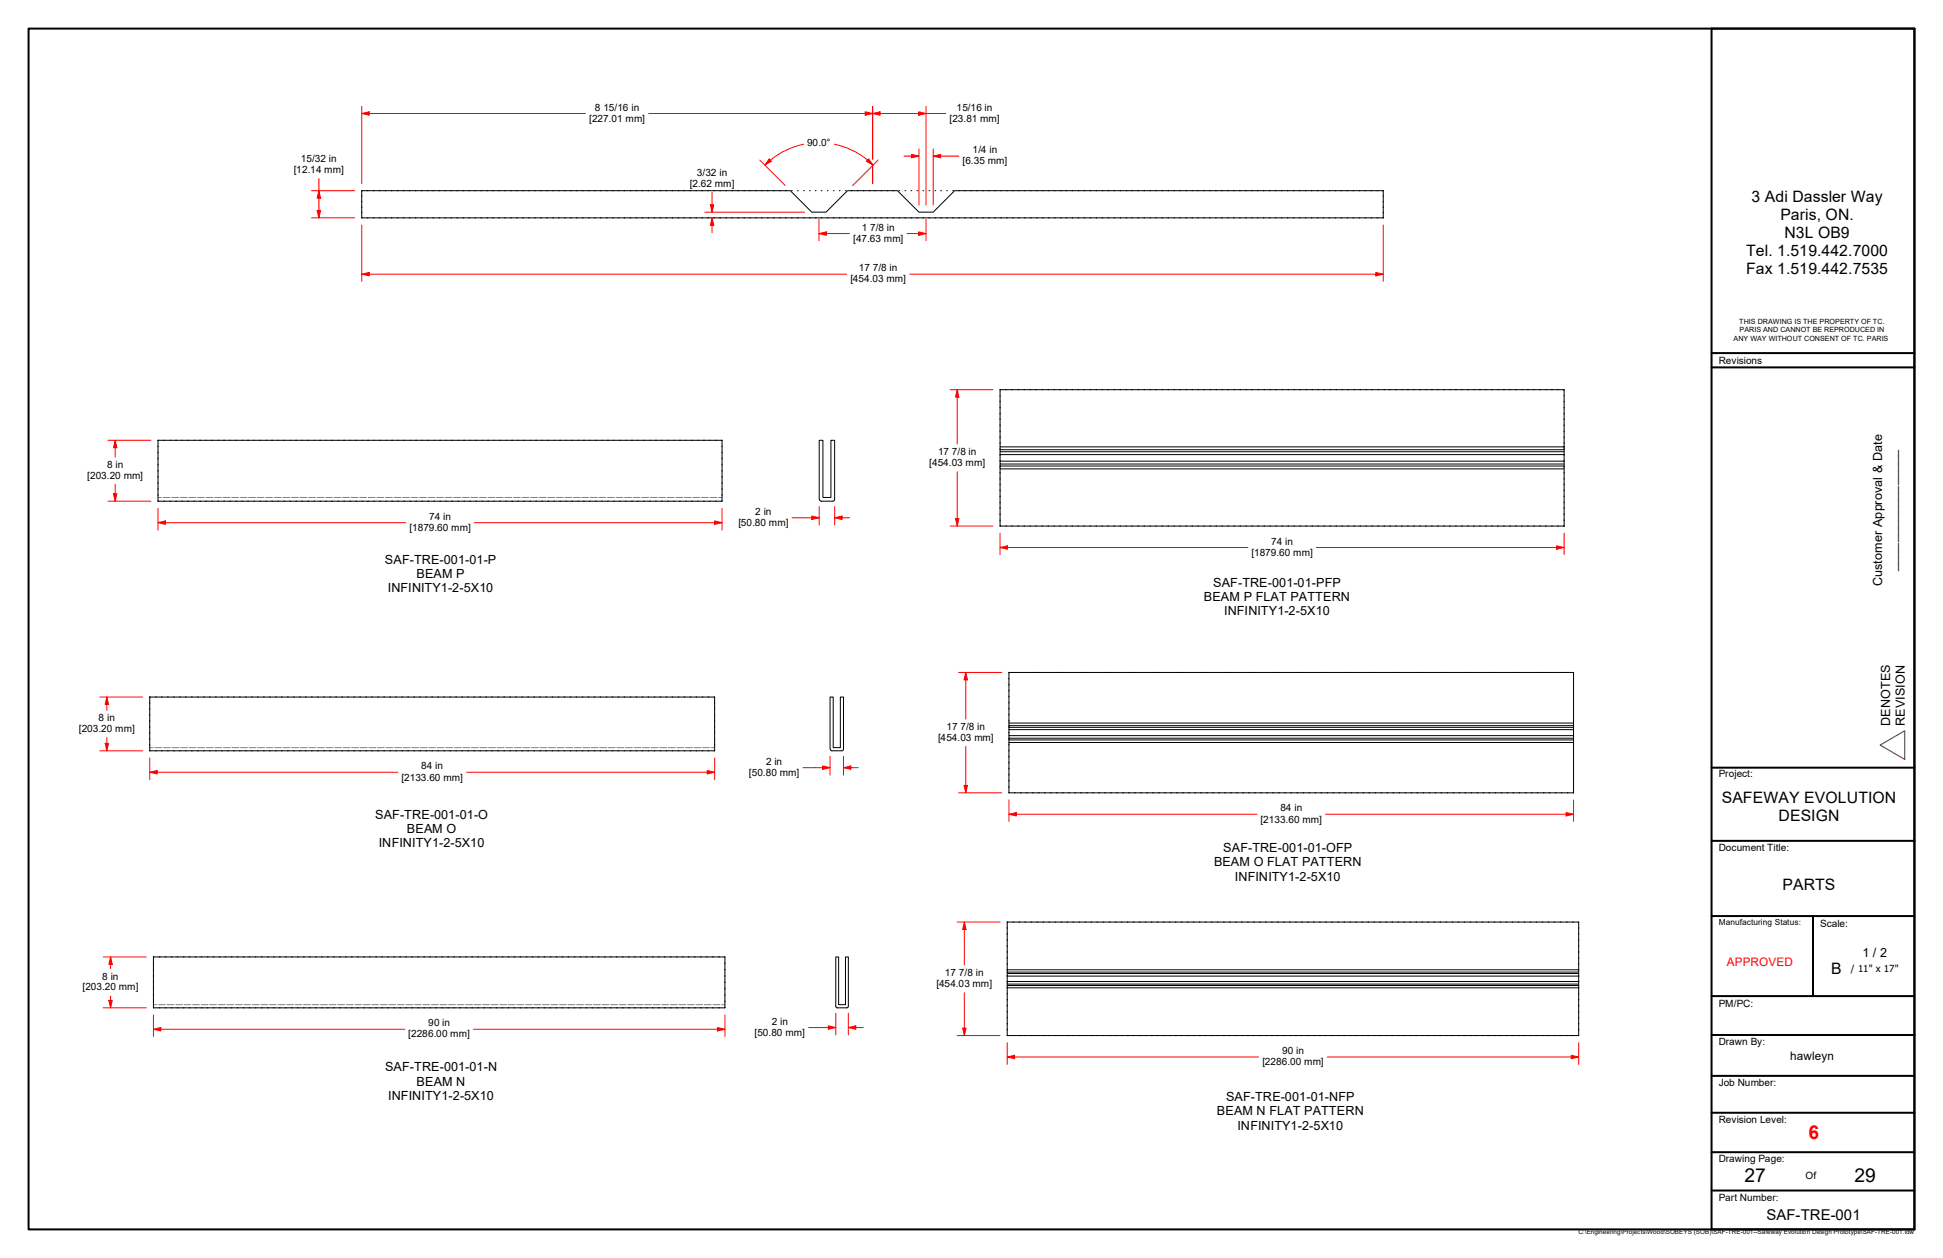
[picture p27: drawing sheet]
<svg xmlns="http://www.w3.org/2000/svg" width="432mm" height="279mm" viewBox="0 0 432 279" stroke-linecap="round" stroke-linejoin="round" font-family="sans-serif">
<defs><g id="words">
<text font-size="4.3" fill="#f00" x="401.9" y="253">6</text>
<g font-size="4.3">
<text x="387.7" y="262.6">27</text>
<text x="412.1" y="262.6">29</text>
</g>
<g font-size="3.5">
<text x="389.3" y="44.8">3 Adi Dassler Way</text>
<text x="395.7" y="48.8">Paris, ON.</text>
<text x="396.6" y="52.8">N3L OB9</text>
<text x="388" y="56.8">Tel. 1.519.442.7000</text>
<text x="388" y="60.8">Fax 1.519.442.7535</text>
<text x="382.7" y="178.2">SAFEWAY EVOLUTION</text>
<text x="395.2" y="182.2">DESIGN</text>
<text x="396.1" y="197.6">PARTS</text>
<text x="407" y="216.4">B</text>
</g>
<text font-size="3.3" x="392.6" y="271">SAF-TRE-001</text>
<g font-size="2.8">
<text x="85.5" y="125.2">SAF-TRE-001-01-P</text>
<text x="86.2" y="131.5">INFINITY1-2-5X10</text>
<text x="92.6" y="128.3">BEAM P</text>
<text x="269.6" y="130.4">SAF-TRE-001-01-PFP</text>
<text x="418.3" y="130.2" transform="rotate(-90 418.3 130.2)">Customer Approval &amp; Date</text>
<text x="421.4" y="126.7" transform="rotate(-90 421.4 126.7)">_________________</text>
<text x="267.5" y="133.5">BEAM P FLAT PATTERN</text>
<text x="272" y="136.7">INFINITY1-2-5X10</text>
<text x="420.1" y="161.2" transform="rotate(-90 420.1 161.2)">DENOTES</text>
<text x="423.3" y="161.2" transform="rotate(-90 423.3 161.2)">REVISION</text>
<text x="83.4" y="181.9">SAF-TRE-001-01-O</text>
<text x="90.4" y="185">BEAM O</text>
<text x="84.2" y="188.2">INFINITY1-2-5X10</text>
<text x="271.8" y="189.2">SAF-TRE-001-01-OFP</text>
<text x="269.8" y="192.4">BEAM O FLAT PATTERN</text>
<text x="274.4" y="195.6">INFINITY1-2-5X10</text>
<text x="413.9" y="212.5">1 / 2</text>
<text x="85.6" y="237.9">SAF-TRE-001-01-N</text>
<text x="86.3" y="244.3">INFINITY1-2-5X10</text>
<text x="92.6" y="241.1">BEAM N</text>
<text x="272.5" y="244.5">SAF-TRE-001-01-NFP</text>
<text x="270.4" y="247.7">BEAM N FLAT PATTERN</text>
<text x="275" y="250.9">INFINITY1-2-5X10</text>
</g>
<text font-size="2.6" fill="#f00" x="383.7" y="214.6">APPROVED</text>
<text font-size="2.6" x="397.8" y="235.5">hawleyn</text>
<g font-size="2.2">
<text x="130.9" y="27.1">[227.01 mm]</text>
<text x="132.2" y="24.6">8</text>
<text x="134.1" y="24.6">15/16 in</text>
<text x="211" y="27.1">[23.81 mm]</text>
<text x="212.6" y="24.6">15/16 in</text>
<text x="66.9" y="35.9">15/32 in</text>
<text x="179.4" y="32.5">90.0°</text>
<text x="216.2" y="34">1/4 in</text>
<text x="65.3" y="38.4">[12.14 mm]</text>
<text x="153.3" y="41.5">[2.62 mm]</text>
<text x="154.9" y="39.1">3/32 in</text>
<text x="213.9" y="36.5">[6.35 mm]</text>
<text x="189.6" y="53.7">[47.63 mm]</text>
<text x="191.5" y="51.2">1</text>
<text x="193.4" y="51.2">7/8 in</text>
<text x="189" y="62.7">[454.03 mm]</text>
<text x="190.9" y="60.3">17</text>
<text x="194" y="60.3">7/8 in</text>
<text x="382" y="80.8">Revisions</text>
<text x="208.5" y="101.1">17</text>
<text x="211.5" y="101.1">7/8 in</text>
<text x="19.4" y="106.4">[203.20 mm]</text>
<text x="23.8" y="103.9">8 in</text>
<text x="206.5" y="103.5">[454.03 mm]</text>
<text x="91" y="117.9">[1879.60 mm]</text>
<text x="95.4" y="115.5">74 in</text>
<text x="164.1" y="116.8">[50.80 mm]</text>
<text x="167.8" y="114.4">2 in</text>
<text x="278.1" y="123.4">[1879.60 mm]</text>
<text x="282.5" y="121">74 in</text>
<text x="21.9" y="160.1">8 in</text>
<text x="17.5" y="162.6">[203.20 mm]</text>
<text x="208.5" y="164.5">[454.03 mm]</text>
<text x="210.4" y="162.1">17</text>
<text x="213.5" y="162.1">7/8 in</text>
<text x="89.2" y="173.4">[2133.60 mm]</text>
<text x="93.6" y="170.9">84 in</text>
<text x="166.4" y="172.3">[50.80 mm]</text>
<text x="170.2" y="169.9">2 in</text>
<text x="382" y="172.6">Project:</text>
<text x="280.1" y="182.7">[2133.60 mm]</text>
<text x="284.5" y="180.2">84 in</text>
<text x="382" y="189.1">Document Title:</text>
<text x="404.5" y="205.9">Scale:</text>
<text x="411.4" y="215.8">/ 11&quot; x 17&quot;</text>
<text x="18.4" y="220">[203.20 mm]</text>
<text x="22.7" y="217.6">8 in</text>
<text x="208.1" y="219.2">[454.03 mm]</text>
<text x="210" y="216.7">17</text>
<text x="213.1" y="216.7">7/8 in</text>
<text x="95.2" y="228">90 in</text>
<text x="171.5" y="227.6">2 in</text>
<text x="382" y="223.6">PM/PC:</text>
<text x="90.7" y="230.4">[2286.00 mm]</text>
<text x="167.7" y="230">[50.80 mm]</text>
<text x="382" y="232">Drawn By:</text>
<text x="280.5" y="236.6">[2286.00 mm]</text>
<text x="284.9" y="234.1">90 in</text>
<text x="382" y="241.3">Job Number:</text>
<text x="382" y="249.5">Revision Level:</text>
<text x="382" y="258.1">Drawing Page:</text>
<text x="401.3" y="261.9">Of</text>
<text x="382" y="266.8">Part Number:</text>
</g>
<text font-size="1.8" x="382" y="205.5">Manufacturing Status:</text>
<g font-size="1.6">
<text x="385.3" y="75.6">ANY WAY WITHOUT CONSENT OF TC. PARIS</text>
<text x="386.5" y="72">THIS DRAWING IS THE PROPERTY OF TC.</text>
<text x="386.6" y="73.8">PARIS AND CANNOT BE REPRODUCED IN</text>
</g>
<text font-size="1.4" x="350.8" y="274.1">C:\Engineering\Projects\Wood\SOBEYS (SOB)\SAF-TRE-001--Safeway Evolution Design Prototype\SAF-TRE-001.idw</text>
</g></defs>
<!-- layer: Visible (ANSI) -->
<g fill="none" stroke="#000" stroke-width=".22">
<path d="M80.4 42.4h95.2l4.8 4.7h3.2l4.7-4.7h11.2l4.7 4.7h3.2l4.8-4.7h95.2v6h-227zM35.1 97.8h125.4v13.5h-125.4zM222.2 99.3v.6h125.4M222.2 99.9v.4h125.4M347.6 99.3h-125.4v-12.7h125.4v30.2h-125.4v-12.7M182.1 110.9v-13.1h.8v12.7h1.8v-12.7h.8v13.1M182.1 110.9l.4 .4h2.6l.4-.4M222.2 100.3v.7h125.4M222.2 101v1.4h125.4M222.2 102.4v.7h125.4M222.2 103.1v.4h125.4M222.2 103.5v.6h125.4"/>
<path d="M33.3 154.8h125.5v12h-125.5zM184.5 166.4v-11.6h.7v11.3h1.6v-11.3h.7v11.6l-.4 .4M184.5 166.4l.4 .4M184.8 166.8h2.3M224.2 160.6v.6h125.5M224.2 161.2v.3h125.5M224.2 161.5v.6h125.5M224.2 162.1v1.3h125.5M224.2 163.4v.6h125.5M224.2 164v.3h125.5M224.2 164.3v.6h125.5M349.7 160.6h-125.5v-11.2h125.5v26.7h-125.5v-11.2"/>
<path d="M34.1 212.5h127v11.3h-127zM223.8 215.4v.5h127M223.8 215.9v.3h127M223.8 216.2v.6h127M223.8 216.8v1.2h127M223.8 218v.6h127M223.8 218.6v.3h127M223.8 218.9v.5h127M350.8 215.4h-127v-10.6h127v25.2h-127v-10.6M185.7 223.5l.4 .3h2.1M185.7 223.5v-11h.7v10.6h1.5v-10.6h.6v11M188.5 223.5l-.3 .3"/>
</g>
<!-- layer: Hidden (ANSI) -->
<g fill="none" stroke="#808080" stroke-width=".22">
<path d="M35.1 110.5h.8M36.3 110.5h1.5M38.2 110.5h1.5M40.1 110.5h1.5M42 110.5h1.5M43.9 110.5h1.5M45.8 110.5h1.5M47.7 110.5h1.5M49.6 110.5h1.5M51.5 110.5h1.5M53.4 110.5h1.5M55.2 110.5h1.6"/>
<path d="M57.1 110.5h1.6M59.1 110.5h1.5M61 110.5h1.5M62.9 110.5h1.5M64.8 110.5h1.5M66.7 110.5h1.5M68.6 110.5h1.5M70.5 110.5h1.5M72.4 110.5h1.5M74.2 110.5h1.6M76.1 110.5h1.6M78 110.5h1.6"/>
<path d="M79.9 110.5h1.6M81.9 110.5h1.5M83.8 110.5h1.5M85.7 110.5h1.5M87.6 110.5h1.5M89.5 110.5h1.5M91.4 110.5h1.4M93.2 110.5h1.5M95.1 110.5h1.5M97 110.5h1.6M98.9 110.5h1.6M100.8 110.5h1.6"/>
<path d="M102.7 110.5h1.6M104.6 110.5h1.6M106.6 110.5h1.5M108.5 110.5h1.5M110.3 110.5h1.5M112.2 110.5h1.5M114.1 110.5h1.5M116 110.5h1.5M117.9 110.5h1.5M119.8 110.5h1.5M121.7 110.5h1.6M123.6 110.5h1.6"/>
<path d="M125.5 110.5h1.6M127.4 110.5h1.6M129.3 110.5h1.5M131.2 110.5h1.5M133.1 110.5h1.5M135 110.5h1.5M136.9 110.5h1.5M138.8 110.5h1.5M140.7 110.5h1.5M142.6 110.5h1.5M144.5 110.5h1.5M146.4 110.5h1.5"/>
<path d="M148.3 110.5h1.5M150.2 110.5h1.5M152.1 110.5h1.5M154 110.5h1.5M155.9 110.5h1.5M157.8 110.5h1.5M159.7 110.5h.8M33.3 166.1h.7M34.4 166.1h1.5M36.3 166.1h1.5M38.2 166.1h1.6M40.1 166.1h1.6"/>
<path d="M42 166.1h1.6M43.9 166.1h1.6M45.8 166.1h1.6M47.8 166.1h1.5M49.7 166.1h1.5M51.6 166.1h1.5M53.5 166.1h1.5M55.4 166.1h1.5M57.3 166.1h1.5M59.2 166.1h1.4M61 166.1h1.5M62.9 166.1h1.6"/>
<path d="M64.8 166.1h1.6M66.7 166.1h1.6M68.6 166.1h1.6M70.5 166.1h1.6M72.5 166.1h1.5M74.4 166.1h1.5M76.3 166.1h1.5M78.2 166.1h1.5M80.1 166.1h1.5M82 166.1h1.5M83.9 166.1h1.5M85.8 166.1h1.5"/>
<path d="M87.7 166.1h1.5M89.6 166.1h1.5M91.5 166.1h1.5M93.4 166.1h1.5M95.3 166.1h1.5M97.2 166.1h1.5M99.1 166.1h1.5M101 166.1h1.5M102.9 166.1h1.5M104.8 166.1h1.5M106.7 166.1h1.5M108.6 166.1h1.5"/>
<path d="M110.5 166.1h1.5M112.4 166.1h1.5M114.3 166.1h1.5M116.2 166.1h1.5M118.1 166.1h1.5M120 166.1h1.5M121.9 166.1h1.5M123.8 166.1h1.5M125.7 166.1h1.6M127.6 166.1h1.6M129.5 166.1h1.6M131.4 166.1h1.5"/>
<path d="M133.3 166.1h1.5M135.2 166.1h1.5M137.1 166.1h1.5M139 166.1h1.5M140.9 166.1h1.5M142.8 166.1h1.5M144.7 166.1h1.5M146.6 166.1h1.5M148.5 166.1h1.6M150.4 166.1h1.6M152.3 166.1h1.6M154.2 166.1h1.6"/>
<path d="M156.1 166.1h1.6M158.1 166.1h.7M34.1 223.1h.8M35.2 223.1h1.6M37.1 223.1h1.6M39.1 223.1h1.5M41 223.1h1.4M42.8 223.1h1.5M44.7 223.1h1.5M46.6 223.1h1.5M48.5 223.1h1.5M50.4 223.1h1.5"/>
<path d="M52.3 223.1h1.5M54.2 223.1h1.5M56.1 223.1h1.5M58 223.1h1.5M59.9 223.1h1.5M61.8 223.1h1.5M63.7 223.1h1.5M65.6 223.1h1.5M67.4 223.1h1.6M69.3 223.1h1.6M71.2 223.1h1.6M73.2 223.1h1.5"/>
<path d="M75.1 223.1h1.5M77 223.1h1.5M78.9 223.1h1.4M80.7 223.1h1.5M82.6 223.1h1.5M84.5 223.1h1.5M86.4 223.1h1.5M88.3 223.1h1.6M90.2 223.1h1.6M92.1 223.1h1.5M94 223.1h1.5M95.9 223.1h1.5"/>
<path d="M97.8 223.1h1.5M99.7 223.1h1.5M101.6 223.1h1.5M103.5 223.1h1.5M105.3 223.1h1.6M107.3 223.1h1.5M109.2 223.1h1.5M111.1 223.1h1.5M113 223.1h1.5M114.9 223.1h1.5M116.8 223.1h1.4M118.6 223.1h1.5"/>
<path d="M120.5 223.1h1.5M122.4 223.1h1.6M124.3 223.1h1.6M126.2 223.1h1.6M128.1 223.1h1.6M130 223.1h1.5M131.9 223.1h1.5M133.8 223.1h1.5M135.7 223.1h1.5M137.6 223.1h1.5M139.5 223.1h1.5M141.4 223.1h1.5"/>
<path d="M143.3 223.1h1.5M145.2 223.1h1.5M147.1 223.1h1.5M149 223.1h1.5M150.9 223.1h1.5M152.8 223.1h1.5M154.7 223.1h1.4M156.5 223.1h1.6M158.4 223.1h1.6M160.3 223.1h.8"/>
</g>
<!-- layer: Border (ANSI) -->
<g fill="none" stroke="#000" stroke-width=".44">
<path d="M6.3 6.4h419.1v266.6h-419.1zM380.4 6.4h45v266.6h-45zM380.4 78.4h45M380.4 81.6h45M380.4 170.5h45M380.4 186.8h45M380.4 203.5h45M402.9 203.5v17.7M380.4 221.2h45M380.4 229.9h45M380.4 239h45M380.4 247.1h45"/>
<path d="M380.4 255.9h45M380.4 264.4h45"/>
</g>
<!-- layer: Title (ANSI) -->
<path d="M417.8 165.5l5.5-3.2v6.4z" fill="none" stroke="#800080" stroke-width=".25"/>
<!-- layer: Part Size -->
<g fill="none" stroke="#000" stroke-width=".22">
<path d="M80.4 43.5v.1M80.4 44.7v.1M80.4 45.9v.2M80.4 47.1v.2M80.4 48.3l.1 .1M80.5 42.4h-.1M81.6 42.4h.2M81.6 48.4h.2M82.9 42.4h.2M82.9 48.4h.2M84.3 42.4h.2M84.3 48.4h.2"/>
<path d="M85.6 42.4h.2M85.6 48.4h.2M86.9 42.4h.2M86.9 48.4h.2M88.3 42.4h.2M88.3 48.4h.2M89.6 42.4h.2M89.6 48.4h.2M90.9 42.4h.2M90.9 48.4h.2M92.3 42.4h.2M92.3 48.4h.2"/>
<path d="M93.6 42.4h.2M93.6 48.4h.2M94.9 42.4h.2M94.9 48.4h.2M96.2 42.4h.2M96.2 48.4h.2M97.5 42.4h.2M97.5 48.4h.2M98.9 42.4h.2M98.9 48.4h.2M100.2 42.4h.2M100.2 48.4h.2"/>
<path d="M101.5 42.4h.2M101.5 48.4h.2M102.9 42.4h.2M102.9 48.4h.2M104.2 42.4h.2M104.2 48.4h.2M105.5 42.4h.2M105.5 48.4h.2M106.9 42.4h.2M106.9 48.4h.2M108.2 42.4h.2M108.2 48.4h.2"/>
<path d="M109.5 42.4h.2M109.5 48.4h.2M110.8 42.4h.2M110.8 48.4h.2M112.1 42.4h.2M112.1 48.4h.2M113.5 42.4h.2M113.5 48.4h.2M114.8 42.4h.2M114.8 48.4h.2M116.1 42.4h.2M116.1 48.4h.2"/>
<path d="M117.5 42.4h.2M117.5 48.4h.2M118.8 42.4h.2M118.8 48.4h.2M120.1 42.4h.2M120.1 48.4h.2M121.5 42.4h.2M121.5 48.4h.2M122.8 42.4h.2M122.8 48.4h.2M124.1 42.4h.2M124.1 48.4h.2"/>
<path d="M125.4 42.4h.2M125.4 48.4h.2M126.7 42.4h.2M126.7 48.4h.2M128.1 42.4h.2M128.1 48.4h.2M129.4 42.4h.2M129.4 48.4h.2M130.7 42.4h.2M130.7 48.4h.2M132.1 42.4h.2M132.1 48.4h.2"/>
<path d="M133.4 42.4h.2M133.4 48.4h.2M134.7 42.4h.2M134.7 48.4h.2M136.1 42.4h.2M136.1 48.4h.2M137.4 42.4h.1M137.4 48.4h.1M138.7 42.4h.2M138.7 48.4h.2M140 42.4h.2M140 48.4h.2"/>
<path d="M141.4 42.4h.1M141.4 48.4h.1M142.7 42.4h.2M142.7 48.4h.2M144 42.4h.2M144 48.4h.2M145.4 42.4h.1M145.4 48.4h.1M146.7 42.4h.2M146.7 48.4h.2M148 42.4h.2M148 48.4h.2"/>
<path d="M149.4 42.4h.1M149.4 48.4h.1M150.7 42.4h.2M150.7 48.4h.2M152 42.4h.1M152 48.4h.1M153.3 42.4h.2M153.3 48.4h.2M154.6 42.4h.2M154.6 48.4h.2M156 42.4h.1M156 48.4h.1"/>
<path d="M157.3 42.4h.2M157.3 48.4h.2M158.6 42.4h.2M158.6 48.4h.2M160 42.4h.1M160 48.4h.1M161.3 42.4h.2M161.3 48.4h.2M162.6 42.4h.2M162.6 48.4h.2M164 42.4h.1M164 48.4h.1"/>
<path d="M165.3 42.4h.2M165.3 48.4h.2M166.6 42.4h.2M166.6 48.4h.2M167.9 42.4h.2M167.9 48.4h.2M169.2 42.4h.2M169.2 48.4h.2M170.6 42.4h.2M170.6 48.4h.2M171.9 42.4h.2M171.9 48.4h.2"/>
<path d="M173.2 42.4h.2M173.2 48.4h.2M174.6 42.4h.2M174.6 48.4h.2M175.9 42.4h.2M175.9 48.4h.2M177.2 42.4h.2M177.2 48.4h.2M178.6 42.4h.2M178.6 48.4h.2M179.9 42.4h.2M179.9 48.4h.2"/>
<path d="M181.2 42.4h.2M181.2 48.4h.2M182.5 42.4h.2M182.5 48.4h.2M183.8 42.4h.2M183.8 48.4h.2M185.2 42.4h.2M185.2 48.4h.2M186.5 42.4h.2M186.5 48.4h.2M187.8 42.4h.2M187.8 48.4h.2"/>
<path d="M189.2 42.4h.2M189.2 48.4h.2M190.5 42.4h.2M190.5 48.4h.2M191.8 42.4h.2M191.8 48.4h.2M193.2 42.4h.2M193.2 48.4h.2M194.4 42.4h.2M194.4 48.4h.2M195.8 42.4h.2M195.8 48.4h.2"/>
<path d="M197.1 42.4h.2M197.1 48.4h.2M198.4 42.4h.2M198.4 48.4h.2M199.8 42.4h.2M199.8 48.4h.2M201.1 42.4h.2M201.1 48.4h.2M202.4 42.4h.2M202.4 48.4h.2M203.8 42.4h.2M203.8 48.4h.2"/>
<path d="M205.1 42.4h.2M205.1 48.4h.2M206.4 42.4h.2M206.4 48.4h.2M207.8 42.4h.2M207.8 48.4h.2M209 42.4h.2M209 48.4h.2M210.4 42.4h.2M210.4 48.4h.2M211.7 42.4h.2M211.7 48.4h.2"/>
<path d="M213 42.4h.2M213 48.4h.2M214.4 42.4h.2M214.4 48.4h.2M215.7 42.4h.2M215.7 48.4h.2M217 42.4h.2M217 48.4h.2M218.4 42.4h.2M218.4 48.4h.2M219.7 42.4h.2M219.7 48.4h.2"/>
<path d="M221 42.4h.2M221 48.4h.2M222.4 42.4h.2M222.4 48.4h.2M223.6 42.4h.2M223.6 48.4h.2M225 42.4h.2M225 48.4h.2M226.3 42.4h.2M226.3 48.4h.2M227.6 42.4h.2M227.6 48.4h.2"/>
<path d="M229 42.4h.2M229 48.4h.2M230.3 42.4h.2M230.3 48.4h.2M231.6 42.4h.2M231.6 48.4h.2M233 42.4h.2M233 48.4h.2M234.3 42.4h.2M234.3 48.4h.2M235.6 42.4h.2M235.6 48.4h.2"/>
<path d="M236.9 42.4h.2M236.9 48.4h.2M238.3 42.4h.1M238.3 48.4h.1M239.6 42.4h.2M239.6 48.4h.2M240.9 42.4h.2M240.9 48.4h.2M242.3 42.4h.1M242.3 48.4h.1M243.6 42.4h.2M243.6 48.4h.2"/>
<path d="M244.9 42.4h.2M244.9 48.4h.2M246.3 42.4h.1M246.3 48.4h.1M247.6 42.4h.2M247.6 48.4h.2M248.9 42.4h.2M248.9 48.4h.2M250.3 42.4h.1M250.3 48.4h.1M251.5 42.4h.2M251.5 48.4h.2"/>
<path d="M252.9 42.4h.1M252.9 48.4h.1M254.2 42.4h.2M254.2 48.4h.2M255.5 42.4h.2M255.5 48.4h.2M256.9 42.4h.1M256.9 48.4h.1M258.2 42.4h.2M258.2 48.4h.2M259.5 42.4h.2M259.5 48.4h.2"/>
<path d="M260.9 42.4h.1M260.9 48.4h.1M262.2 42.4h.2M262.2 48.4h.2M263.5 42.4h.2M263.5 48.4h.2M264.9 42.4h.1M264.9 48.4h.1M266.1 42.4h.2M266.1 48.4h.2M267.5 42.4h.2M267.5 48.4h.2"/>
<path d="M268.8 42.4h.2M268.8 48.4h.2M270.1 42.4h.2M270.1 48.4h.2M271.5 42.4h.2M271.5 48.4h.2M272.8 42.4h.2M272.8 48.4h.2M274.1 42.4h.2M274.1 48.4h.2M275.5 42.4h.2M275.5 48.4h.2"/>
<path d="M276.8 42.4h.2M276.8 48.4h.2M278.1 42.4h.2M278.1 48.4h.2M279.4 42.4h.2M279.4 48.4h.2M280.7 42.4h.2M280.7 48.4h.2M282.1 42.4h.2M282.1 48.4h.2M283.4 42.4h.2M283.4 48.4h.2"/>
<path d="M284.7 42.4h.2M284.7 48.4h.2M286.1 42.4h.2M286.1 48.4h.2M287.4 42.4h.2M287.4 48.4h.2M288.7 42.4h.2M288.7 48.4h.2M290.1 42.4h.2M290.1 48.4h.2M291.4 42.4h.2M291.4 48.4h.2"/>
<path d="M292.7 42.4h.2M292.7 48.4h.2M294 42.4h.2M294 48.4h.2M295.3 42.4h.2M295.3 48.4h.2M296.7 42.4h.2M296.7 48.4h.2M298 42.4h.2M298 48.4h.2M299.3 42.4h.2M299.3 48.4h.2"/>
<path d="M300.7 42.4h.2M300.7 48.4h.2M302 42.4h.2M302 48.4h.2M303.3 42.4h.2M303.3 48.4h.2M304.7 42.4h.2M304.7 48.4h.2M306 42.4h.2M306 48.4h.2M307.3 42.4h.1M307.4 48.3l-.1 .1"/>
<path d="M307.4 43.5v.1M307.4 44.7v.1M307.4 45.9v.2M307.4 47.1v.2M35.1 99.1v.2M35.2 97.8l-.1 .1M36.4 97.8h.2M37.7 97.8h.2M39.1 97.8h.1M40.4 97.8h.2M41.7 97.8h.2M43.1 97.8h.1"/>
<path d="M44.4 97.8h.2M45.7 97.8h.2M47.1 97.8h.1M48.4 97.8h.2M49.7 97.8h.2M51.1 97.8h.1M52.4 97.8h.2M53.7 97.8h.2M55.1 97.8h.1M56.4 97.8h.2M57.7 97.8h.2M59.1 97.8h.1"/>
<path d="M60.4 97.8h.2M61.7 97.8h.2M63.1 97.8h.1M64.4 97.8h.2M65.7 97.8h.2M67.1 97.8h.1M68.4 97.8h.2M69.7 97.8h.2M71.1 97.8h.1M72.4 97.8h.2M73.7 97.8h.2M75.1 97.8h.1"/>
<path d="M76.4 97.8h.2M77.7 97.8h.2M79.1 97.8h.1M80.4 97.8h.2M81.7 97.8h.2M83.1 97.8h.1M84.4 97.8h.2M85.7 97.8h.2M87.1 97.8h.1M88.4 97.8h.2M89.7 97.8h.2M91.1 97.8h.1"/>
<path d="M92.4 97.8h.2M93.7 97.8h.2M95.1 97.8h.1M96.4 97.8h.2M97.7 97.8h.2M99.1 97.8h.2M100.4 97.8h.2M101.7 97.8h.2M103.1 97.8h.2M104.4 97.8h.2M105.7 97.8h.2M107.1 97.8h.2"/>
<path d="M108.4 97.8h.2M109.7 97.8h.2M111.1 97.8h.2M112.4 97.8h.2M113.7 97.8h.2M115.1 97.8h.2M116.4 97.8h.2M117.7 97.8h.2M119.1 97.8h.2M120.4 97.8h.2M121.7 97.8h.2M123.1 97.8h.2"/>
<path d="M124.4 97.8h.2M125.7 97.8h.2M127.1 97.8h.2M128.4 97.8h.2M129.7 97.8h.2M131 97.8h.2M132.3 97.8h.2M133.7 97.8h.2M135 97.8h.2M136.3 97.8h.2M137.7 97.8h.2M139 97.8h.2"/>
<path d="M140.3 97.8h.2M141.7 97.8h.2M143 97.8h.2M144.3 97.8h.2M145.7 97.8h.2M147 97.8h.2M148.3 97.8h.2M149.7 97.8h.2M151 97.8h.2M152.3 97.8h.2M153.7 97.8h.2M155 97.8h.2"/>
<path d="M156.3 97.8h.2M157.7 97.8h.2M159 97.8h.2M160.3 97.8l.2 .1M160.5 99.1v.2M222.2 87.8v.1M222.2 89.1v.2M222.2 90.4v.2M222.2 91.8v.1M222.2 93v.2M222.2 94.4v.2M222.2 95.7v.2"/>
<path d="M222.2 97v.2M222.2 98.3v.2M222.2 99.6v.2M222.4 86.6l-.2 .1M223.5 86.6h.2M224.9 86.6h.1M226.2 86.6h.2M227.5 86.6h.2M228.9 86.6h.1M230.2 86.6h.2M231.5 86.6h.2M232.9 86.6h.1"/>
<path d="M234.2 86.6h.2M235.5 86.6h.2M236.9 86.6h.1M238.2 86.6h.2M239.5 86.6h.2M240.9 86.6h.1M242.2 86.6h.2M243.5 86.6h.2M244.9 86.6h.1M246.2 86.6h.2M247.5 86.6h.2M248.9 86.6h.1"/>
<path d="M250.2 86.6h.2M251.5 86.6h.2M252.9 86.6h.1M254.2 86.6h.2M255.5 86.6h.2M256.9 86.6h.1M258.2 86.6h.2M259.5 86.6h.2M260.9 86.6h.1M262.2 86.6h.2M263.5 86.6h.2M264.9 86.6h.1"/>
<path d="M266.2 86.6h.2M267.5 86.6h.2M268.9 86.6h.1M270.2 86.6h.2M271.5 86.6h.2M272.9 86.6h.1M274.2 86.6h.2M275.5 86.6h.2M276.9 86.6h.2M278.2 86.6h.2M279.5 86.6h.2M280.9 86.6h.2"/>
<path d="M282.2 86.6h.2M283.5 86.6h.2M284.9 86.6h.2M286.2 86.6h.2M287.5 86.6h.2M288.9 86.6h.2M290.2 86.6h.2M291.5 86.6h.2M292.9 86.6h.2M294.2 86.6h.2M295.5 86.6h.2M296.9 86.6h.2"/>
<path d="M298.2 86.6h.2M299.5 86.6h.2M300.9 86.6h.2M302.2 86.6h.2M303.5 86.6h.2M304.9 86.6h.2M306.2 86.6h.2M307.5 86.6h.2M308.8 86.6h.2M310.1 86.6h.2M311.5 86.6h.2M312.8 86.6h.2"/>
<path d="M314.1 86.6h.2M315.5 86.6h.2M316.8 86.6h.2M318.1 86.6h.2M319.5 86.6h.2M320.8 86.6h.2M322.1 86.6h.2M323.5 86.6h.2M324.8 86.6h.2M326.1 86.6h.2M327.5 86.6h.2M328.8 86.6h.2"/>
<path d="M330.1 86.6h.2M331.5 86.6h.2M332.8 86.6h.2M334.1 86.6h.2M335.5 86.6h.2M336.8 86.6h.2M338.1 86.6h.2M339.5 86.6h.2M340.8 86.6h.2M342.1 86.6h.2M343.5 86.6h.2M344.8 86.6h.2"/>
<path d="M346.1 86.6h.2M347.5 86.6l.1 .1M347.6 87.8v.1M347.6 89.1v.2M347.6 90.4v.2M347.6 91.8v.1M347.6 93v.2M347.6 94.4v.2M347.6 95.7v.2M347.6 97v.2M347.6 98.3v.2M347.6 99.6v.2"/>
<path d="M35.1 100.4v.2M35.1 101.7v.2M35.1 103.1v.2M35.1 104.5v.1M35.1 105.8v.2M35.1 107.2v.2M35.1 108.5v.2M35.1 109.9v.1M35.1 111.3h.1M36.4 111.3h.2M37.7 111.3h.2M39.1 111.3h.1"/>
<path d="M40.4 111.3h.2M41.7 111.3h.2M43.1 111.3h.1M44.4 111.3h.2M45.7 111.3h.2M47.1 111.3h.1M48.4 111.3h.2M49.7 111.3h.2M51.1 111.3h.1M52.4 111.3h.2M53.7 111.3h.2M55.1 111.3h.1"/>
<path d="M56.4 111.3h.2M57.7 111.3h.2M59.1 111.3h.1M60.4 111.3h.2M61.7 111.3h.2M63.1 111.3h.1M64.4 111.3h.2M65.7 111.3h.2M67.1 111.3h.1M68.4 111.3h.2M69.7 111.3h.2M71.1 111.3h.1"/>
<path d="M72.4 111.3h.2M73.7 111.3h.2M75.1 111.3h.1M76.4 111.3h.2M77.7 111.3h.2M79.1 111.3h.1M80.4 111.3h.2M81.7 111.3h.2M83.1 111.3h.1M84.4 111.3h.2M85.7 111.3h.2M87.1 111.3h.1"/>
<path d="M88.4 111.3h.2M89.7 111.3h.2M91.1 111.3h.1M92.4 111.3h.2M93.7 111.3h.2M95.1 111.3h.1M96.4 111.3h.2M97.7 111.3h.2M99.1 111.3h.2M100.4 111.3h.2M101.7 111.3h.2M103.1 111.3h.2"/>
<path d="M104.4 111.3h.2M105.7 111.3h.2M107.1 111.3h.2M108.4 111.3h.2M109.7 111.3h.2M111.1 111.3h.2M112.4 111.3h.2M113.7 111.3h.2M115.1 111.3h.2M116.4 111.3h.2M117.7 111.3h.2M119.1 111.3h.2"/>
<path d="M120.4 111.3h.2M121.7 111.3h.2M123.1 111.3h.2M124.4 111.3h.2M125.7 111.3h.2M127.1 111.3h.2M128.4 111.3h.2M129.7 111.3h.2M131 111.3h.2M132.3 111.3h.2M133.7 111.3h.2M135 111.3h.2"/>
<path d="M136.3 111.3h.2M137.7 111.3h.2M139 111.3h.2M140.3 111.3h.2M141.7 111.3h.2M143 111.3h.2M144.3 111.3h.2M145.7 111.3h.2M147 111.3h.2M148.3 111.3h.2M149.7 111.3h.2M151 111.3h.2"/>
<path d="M152.3 111.3h.2M153.7 111.3h.2M155 111.3h.2M156.3 111.3h.2M157.7 111.3h.2M159 111.3h.2M160.5 100.4v.2M160.5 101.7v.2M160.5 103.1v.2M160.5 104.5v.1M160.5 105.8v.2M160.5 107.2v.2"/>
<path d="M160.5 108.5v.2M160.5 109.9v.1M160.5 111.3h-.2M222.2 101v.2M222.2 102.2v.2M222.2 103.6v.2M222.2 104.9v.2M222.2 106.2v.2M222.2 107.5v.2M222.2 108.8v.2M222.2 110.2v.2M222.2 111.5v.2"/>
<path d="M222.2 112.8v.2M222.2 114.1v.2M222.2 115.4v.2M222.2 116.7l.2 .1M223.5 116.8h.2M224.9 116.8h.1M226.2 116.8h.2M227.5 116.8h.2M228.9 116.8h.1M230.2 116.8h.2M231.5 116.8h.2M232.9 116.8h.1"/>
<path d="M234.2 116.8h.2M235.5 116.8h.2M236.9 116.8h.1M238.2 116.8h.2M239.5 116.8h.2M240.9 116.8h.1M242.2 116.8h.2M243.5 116.8h.2M244.9 116.8h.1M246.2 116.8h.2M247.5 116.8h.2M248.9 116.8h.1"/>
<path d="M250.2 116.8h.2M251.5 116.8h.2M252.9 116.8h.1M254.2 116.8h.2M255.5 116.8h.2M256.9 116.8h.1M258.2 116.8h.2M259.5 116.8h.2M260.9 116.8h.1M262.2 116.8h.2M263.5 116.8h.2M264.9 116.8h.1"/>
<path d="M266.2 116.8h.2M267.5 116.8h.2M268.9 116.8h.1M270.2 116.8h.2M271.5 116.8h.2M272.9 116.8h.1M274.2 116.8h.2M275.5 116.8h.2M276.9 116.8h.2M278.2 116.8h.2M279.5 116.8h.2M280.9 116.8h.2"/>
<path d="M282.2 116.8h.2M283.5 116.8h.2M284.9 116.8h.2M286.2 116.8h.2M287.5 116.8h.2M288.9 116.8h.2M290.2 116.8h.2M291.5 116.8h.2M292.9 116.8h.2M294.2 116.8h.2M295.5 116.8h.2M296.9 116.8h.2"/>
<path d="M298.2 116.8h.2M299.5 116.8h.2M300.9 116.8h.2M302.2 116.8h.2M303.5 116.8h.2M304.9 116.8h.2M306.2 116.8h.2M307.5 116.8h.2M308.8 116.8h.2M310.1 116.8h.2M311.5 116.8h.2M312.8 116.8h.2"/>
<path d="M314.1 116.8h.2M315.5 116.8h.2M316.8 116.8h.2M318.1 116.8h.2M319.5 116.8h.2M320.8 116.8h.2M322.1 116.8h.2M323.5 116.8h.2M324.8 116.8h.2M326.1 116.8h.2M327.5 116.8h.2M328.8 116.8h.2"/>
<path d="M330.1 116.8h.2M331.5 116.8h.2M332.8 116.8h.2M334.1 116.8h.2M335.5 116.8h.2M336.8 116.8h.2M338.1 116.8h.2M339.5 116.8h.2M340.8 116.8h.2M342.1 116.8h.2M343.5 116.8h.2M344.8 116.8h.2"/>
<path d="M346.1 116.8h.2M347.6 116.7l-.1 .1M347.6 101v.2M347.6 102.2v.2M347.6 103.6v.2M347.6 104.9v.2M347.6 106.2v.2M347.6 107.5v.2M347.6 108.8v.2M347.6 110.2v.2M347.6 111.5v.2M347.6 112.8v.2"/>
<path d="M347.6 114.1v.2M347.6 115.4v.2M33.3 156v.2M33.3 157.4v.1M33.3 158.7v.2M33.4 154.8l-.1 .1M34.5 154.8h.2M35.9 154.8h.2M37.2 154.8h.2M38.5 154.8h.2M39.9 154.8h.2M41.2 154.8h.2"/>
<path d="M42.5 154.8h.2M43.9 154.8h.2M45.2 154.8h.2M46.5 154.8h.2M47.9 154.8h.2M49.2 154.8h.2M50.5 154.8h.2M51.9 154.8h.2M53.2 154.8h.2M54.5 154.8h.2M55.9 154.8h.2M57.2 154.8h.2"/>
<path d="M58.5 154.8h.2M59.9 154.8h.2M61.2 154.8h.2M62.5 154.8h.2M63.9 154.8h.2M65.2 154.8h.2M66.5 154.8h.2M67.9 154.8h.2M69.2 154.8h.2M70.5 154.8h.2M71.9 154.8h.2M73.3 154.8h.2"/>
<path d="M74.6 154.8h.2M75.9 154.8h.2M77.3 154.8h.2M78.6 154.8h.2M79.9 154.8h.2M81.3 154.8h.2M82.6 154.8h.2M83.9 154.8h.2M85.3 154.8h.2M86.6 154.8h.2M87.9 154.8h.2M89.3 154.8h.2"/>
<path d="M90.6 154.8h.2M91.9 154.8h.2M93.3 154.8h.2M94.6 154.8h.2M95.9 154.8h.2M97.3 154.8h.2M98.6 154.8h.2M99.9 154.8h.2M101.3 154.8h.2M102.6 154.8h.2M103.9 154.8h.2M105.3 154.8h.2"/>
<path d="M106.6 154.8h.2M107.9 154.8h.2M109.3 154.8h.2M110.6 154.8h.2M112 154.8h.1M113.3 154.8h.2M114.6 154.8h.2M116 154.8h.1M117.3 154.8h.2M118.6 154.8h.2M120 154.8h.1M121.3 154.8h.2"/>
<path d="M122.7 154.8h.2M124 154.8h.2M125.3 154.8h.2M126.7 154.8h.2M128 154.8h.2M129.3 154.8h.2M130.7 154.8h.2M132 154.8h.2M133.3 154.8h.2M134.7 154.8h.2M136 154.8h.2M137.4 154.8h.1"/>
<path d="M138.7 154.8h.2M140 154.8h.2M141.4 154.8h.1M142.7 154.8h.2M144 154.8h.2M145.4 154.8h.1M146.7 154.8h.2M148 154.8h.2M149.4 154.8h.1M150.7 154.8h.2M152 154.8h.2M153.4 154.8h.1"/>
<path d="M154.7 154.8h.2M156 154.8h.2M157.4 154.8h.1M158.7 154.8l.1 .1M158.8 156v.2M158.8 157.4v.1M158.8 158.7v.2M224.2 150.6v.2M224.2 152v.1M224.2 153.3v.2M224.2 154.6v.2M224.2 156v.1"/>
<path d="M224.2 157.3v.2M224.2 158.6v.2M224.2 160v.1M224.3 149.4l-.1 .1M225.4 149.4h.2M226.8 149.4h.1M228.1 149.4h.2M229.4 149.4h.2M230.8 149.4h.1M232.1 149.4h.2M233.4 149.4h.2M234.8 149.4h.1"/>
<path d="M236.1 149.4h.2M237.5 149.4h.2M238.8 149.4h.2M240.2 149.4h.1M241.5 149.4h.2M242.8 149.4h.2M244.2 149.4h.1M245.5 149.4h.2M246.8 149.4h.2M248.2 149.4h.1M249.5 149.4h.2M250.8 149.4h.2"/>
<path d="M252.2 149.4h.1M253.5 149.4h.2M254.8 149.4h.2M256.2 149.4h.1M257.5 149.4h.2M258.8 149.4h.2M260.2 149.4h.1M261.5 149.4h.2M262.8 149.4h.2M264.2 149.4h.2M265.5 149.4h.2M266.8 149.4h.2"/>
<path d="M268.2 149.4h.2M269.5 149.4h.2M270.8 149.4h.2M272.2 149.4h.2M273.5 149.4h.2M274.8 149.4h.2M276.2 149.4h.2M277.5 149.4h.2M278.8 149.4h.2M280.2 149.4h.2M281.5 149.4h.2M282.8 149.4h.2"/>
<path d="M284.2 149.4h.2M285.5 149.4h.2M286.8 149.4h.2M288.2 149.4h.2M289.6 149.4h.2M290.9 149.4h.2M292.2 149.4h.2M293.6 149.4h.2M294.9 149.4h.2M296.2 149.4h.2M297.6 149.4h.2M298.9 149.4h.2"/>
<path d="M300.2 149.4h.2M301.6 149.4h.2M302.9 149.4h.2M304.2 149.4h.2M305.6 149.4h.2M306.9 149.4h.2M308.2 149.4h.2M309.6 149.4h.2M310.9 149.4h.2M312.2 149.4h.2M313.6 149.4h.2M314.9 149.4h.2"/>
<path d="M316.2 149.4h.2M317.6 149.4h.2M318.9 149.4h.2M320.2 149.4h.2M321.6 149.4h.2M322.9 149.4h.2M324.2 149.4h.2M325.6 149.4h.2M326.9 149.4h.2M328.2 149.4h.2M329.6 149.4h.2M330.9 149.4h.2"/>
<path d="M332.2 149.4h.2M333.6 149.4h.2M334.9 149.4h.2M336.2 149.4h.2M337.6 149.4h.2M339 149.4h.2M340.3 149.4h.2M341.6 149.4h.2M343 149.4h.2M344.3 149.4h.2M345.6 149.4h.2M347 149.4h.2"/>
<path d="M348.3 149.4h.2M349.6 149.4l.1 .1M349.7 150.6v.2M349.7 152v.1M349.7 153.3v.2M349.7 154.6v.2M349.7 156v.1M349.7 157.3v.2M349.7 158.6v.2M349.7 160v.1M33.3 160v.2M33.3 161.4v.1"/>
<path d="M33.3 162.7v.2M33.3 164v.2M33.3 165.4v.1M33.3 166.7l.1 .1M34.5 166.8h.2M35.9 166.8h.2M37.2 166.8h.2M38.5 166.8h.2M39.9 166.8h.2M41.2 166.8h.2M42.5 166.8h.2M43.9 166.8h.2"/>
<path d="M45.2 166.8h.2M46.5 166.8h.2M47.9 166.8h.2M49.2 166.8h.2M50.5 166.8h.2M51.9 166.8h.2M53.2 166.8h.2M54.5 166.8h.2M55.9 166.8h.2M57.2 166.8h.2M58.5 166.8h.2M59.9 166.8h.2"/>
<path d="M61.2 166.8h.2M62.5 166.8h.2M63.9 166.8h.2M65.2 166.8h.2M66.5 166.8h.2M67.9 166.8h.2M69.2 166.8h.2M70.5 166.8h.2M71.9 166.8h.2M73.3 166.8h.2M74.6 166.8h.2M75.9 166.8h.2"/>
<path d="M77.3 166.8h.2M78.6 166.8h.2M79.9 166.8h.2M81.3 166.8h.2M82.6 166.8h.2M83.9 166.8h.2M85.3 166.8h.2M86.6 166.8h.2M87.9 166.8h.2M89.3 166.8h.2M90.6 166.8h.2M91.9 166.8h.2"/>
<path d="M93.3 166.8h.2M94.6 166.8h.2M95.9 166.8h.2M97.3 166.8h.2M98.6 166.8h.2M99.9 166.8h.2M101.3 166.8h.2M102.6 166.8h.2M103.9 166.8h.2M105.3 166.8h.2M106.6 166.8h.2M107.9 166.8h.2"/>
<path d="M109.3 166.8h.2M110.6 166.8h.2M112 166.8h.1M113.3 166.8h.2M114.6 166.8h.2M116 166.8h.1M117.3 166.8h.2M118.6 166.8h.2M120 166.8h.1M121.3 166.8h.2M122.7 166.8h.2M124 166.8h.2"/>
<path d="M125.3 166.8h.2M126.7 166.8h.2M128 166.8h.2M129.3 166.8h.2M130.7 166.8h.2M132 166.8h.2M133.3 166.8h.2M134.7 166.8h.2M136 166.8h.2M137.4 166.8h.1M138.7 166.8h.2M140 166.8h.2"/>
<path d="M141.4 166.8h.1M142.7 166.8h.2M144 166.8h.2M145.4 166.8h.1M146.7 166.8h.2M148 166.8h.2M149.4 166.8h.1M150.7 166.8h.2M152 166.8h.2M153.4 166.8h.1M154.7 166.8h.2M156 166.8h.2"/>
<path d="M157.4 166.8h.1M158.8 160v.2M158.8 161.4v.1M158.8 162.7v.2M158.8 164v.2M158.8 165.4v.1M158.8 166.7l-.1 .1M224.2 161.3v.2M224.2 162.6v.2M224.2 164v.1M224.2 165.3v.2M224.2 166.6v.2"/>
<path d="M224.2 168v.1M224.2 169.3v.2M224.2 170.6v.2M224.2 172v.1M224.2 173.3v.2M224.2 174.7v.2M224.2 176l.1 .1M225.4 176.1h.2M226.8 176.1h.1M228.1 176.1h.2M229.4 176.1h.2M230.8 176.1h.1"/>
<path d="M232.1 176.1h.2M233.4 176.1h.2M234.8 176.1h.1M236.1 176.1h.2M237.5 176.1h.2M238.8 176.1h.2M240.2 176.1h.1M241.5 176.1h.2M242.8 176.1h.2M244.2 176.1h.1M245.5 176.1h.2M246.8 176.1h.2"/>
<path d="M248.2 176.1h.1M249.5 176.1h.2M250.8 176.1h.2M252.2 176.1h.1M253.5 176.1h.2M254.8 176.1h.2M256.2 176.1h.1M257.5 176.1h.2M258.8 176.1h.2M260.2 176.1h.1M261.5 176.1h.2M262.8 176.1h.2"/>
<path d="M264.2 176.1h.2M265.5 176.1h.2M266.8 176.1h.2M268.2 176.1h.2M269.5 176.1h.2M270.8 176.1h.2M272.2 176.1h.2M273.5 176.1h.2M274.8 176.1h.2M276.2 176.1h.2M277.5 176.1h.2M278.8 176.1h.2"/>
<path d="M280.2 176.1h.2M281.5 176.1h.2M282.8 176.1h.2M284.2 176.1h.2M285.5 176.1h.2M286.8 176.1h.2M288.2 176.1h.2M289.6 176.1h.2M290.9 176.1h.2M292.2 176.1h.2M293.6 176.1h.2M294.9 176.1h.2"/>
<path d="M296.2 176.1h.2M297.6 176.1h.2M298.9 176.1h.2M300.2 176.1h.2M301.6 176.1h.2M302.9 176.1h.2M304.2 176.1h.2M305.6 176.1h.2M306.9 176.1h.2M308.2 176.1h.2M309.6 176.1h.2M310.9 176.1h.2"/>
<path d="M312.2 176.1h.2M313.6 176.1h.2M314.9 176.1h.2M316.2 176.1h.2M317.6 176.1h.2M318.9 176.1h.2M320.2 176.1h.2M321.6 176.1h.2M322.9 176.1h.2M324.2 176.1h.2M325.6 176.1h.2M326.9 176.1h.2"/>
<path d="M328.2 176.1h.2M329.6 176.1h.2M330.9 176.1h.2M332.2 176.1h.2M333.6 176.1h.2M334.9 176.1h.2M336.2 176.1h.2M337.6 176.1h.2M339 176.1h.2M340.3 176.1h.2M341.6 176.1h.2M343 176.1h.2"/>
<path d="M344.3 176.1h.2M345.6 176.1h.2M347 176.1h.2M348.3 176.1h.2M349.7 176l-.1 .1M349.7 161.3v.2M349.7 162.6v.2M349.7 164v.1M349.7 165.3v.2M349.7 166.6v.2M349.7 168v.1M349.7 169.3v.2"/>
<path d="M349.7 170.6v.2M349.7 172v.1M349.7 173.3v.2M349.7 174.7v.2M34.1 213.9v.2M34.1 215.3v.2M34.1 216.7v.2M34.1 218.1v.1M34.1 219.5v.2M34.2 212.5l-.1 .1M35.4 212.5h.2M36.7 212.5h.2"/>
<path d="M38 212.5h.2M39.4 212.5h.2M40.7 212.5h.2M42 212.5h.2M43.4 212.5h.2M44.7 212.5h.2M46 212.5h.2M47.4 212.5h.2M48.7 212.5h.2M50 212.5h.2M51.4 212.5h.2M52.7 212.5h.2"/>
<path d="M54 212.5h.2M55.4 212.5h.2M56.7 212.5h.2M58.1 212.5h.2M59.4 212.5h.2M60.8 212.5h.2M62.1 212.5h.2M63.4 212.5h.2M64.8 212.5h.2M66.1 212.5h.2M67.4 212.5h.2M68.8 212.5h.2"/>
<path d="M70.1 212.5h.2M71.4 212.5h.2M72.8 212.5h.2M74.1 212.5h.2M75.4 212.5h.2M76.8 212.5h.2M78.1 212.5h.2M79.4 212.5h.2M80.8 212.5h.2M82.1 212.5h.2M83.5 212.5h.2M84.8 212.5h.2"/>
<path d="M86.2 212.5h.2M87.5 212.5h.2M88.8 212.5h.2M90.2 212.5h.2M91.5 212.5h.2M92.8 212.5h.2M94.2 212.5h.2M95.5 212.5h.2M96.8 212.5h.2M98.2 212.5h.2M99.5 212.5h.2M100.8 212.5h.2"/>
<path d="M102.2 212.5h.2M103.5 212.5h.2M104.8 212.5h.2M106.2 212.5h.2M107.5 212.5h.2M108.9 212.5h.2M110.2 212.5h.2M111.6 212.5h.2M112.9 212.5h.2M114.2 212.5h.2M115.6 212.5h.2M116.9 212.5h.2"/>
<path d="M118.2 212.5h.2M119.6 212.5h.2M120.9 212.5h.2M122.2 212.5h.2M123.6 212.5h.2M124.9 212.5h.2M126.2 212.5h.2M127.6 212.5h.2M128.9 212.5h.2M130.2 212.5h.2M131.6 212.5h.2M132.9 212.5h.2"/>
<path d="M134.3 212.5h.2M135.6 212.5h.2M137 212.5h.2M138.3 212.5h.2M139.6 212.5h.2M141 212.5h.2M142.3 212.5h.2M143.6 212.5h.2M145 212.5h.2M146.3 212.5h.2M147.6 212.5h.2M149 212.5h.2"/>
<path d="M150.3 212.5h.2M151.6 212.5h.2M153 212.5h.2M154.3 212.5h.2M155.6 212.5h.2M157 212.5h.2M158.3 212.5h.2M159.7 212.5h.2M161 212.5l.1 .1M161.1 213.9v.2M161.1 215.3v.2M161.1 216.7v.2"/>
<path d="M161.1 218.1v.1M161.1 219.5v.2M223.8 206v.2M223.8 207.3v.2M223.8 208.7v.2M223.8 210v.2M223.8 211.3v.2M223.8 212.7v.2M223.8 214v.2M223.8 215.3v.2M223.8 216.7v.2M223.8 217.9v.2"/>
<path d="M223.8 219.3v.2M224 204.8l-.2 .1M225.1 204.8h.2M226.4 204.8h.2M227.8 204.8h.2M229.1 204.8h.2M230.4 204.8h.2M231.8 204.8h.2M233.1 204.8h.2M234.4 204.8h.2M235.8 204.8h.2M237.1 204.8h.2"/>
<path d="M238.4 204.8h.2M239.8 204.8h.2M241.1 204.8h.2M242.4 204.8h.2M243.8 204.8h.2M245.1 204.8h.2M246.5 204.8h.2M247.8 204.8h.2M249.2 204.8h.2M250.5 204.8h.2M251.8 204.8h.2M253.2 204.8h.2"/>
<path d="M254.5 204.8h.2M255.8 204.8h.2M257.2 204.8h.2M258.5 204.8h.2M259.8 204.8h.2M261.2 204.8h.2M262.5 204.8h.2M263.8 204.8h.2M265.2 204.8h.2M266.5 204.8h.2M267.8 204.8h.2M269.2 204.8h.2"/>
<path d="M270.5 204.8h.2M271.9 204.8h.2M273.2 204.8h.2M274.6 204.8h.2M275.9 204.8h.2M277.2 204.8h.2M278.6 204.8h.2M279.9 204.8h.2M281.2 204.8h.2M282.6 204.8h.2M283.9 204.8h.2M285.2 204.8h.2"/>
<path d="M286.6 204.8h.2M287.9 204.8h.2M289.2 204.8h.2M290.6 204.8h.2M291.9 204.8h.2M293.2 204.8h.2M294.6 204.8h.2M295.9 204.8h.2M297.3 204.8h.2M298.6 204.8h.2M300 204.8h.2M301.3 204.8h.2"/>
<path d="M302.6 204.8h.2M304 204.8h.2M305.3 204.8h.2M306.6 204.8h.2M308 204.8h.2M309.3 204.8h.2M310.6 204.8h.2M312 204.8h.2M313.3 204.8h.2M314.6 204.8h.2M316 204.8h.2M317.3 204.8h.2"/>
<path d="M318.6 204.8h.2M320 204.8h.2M321.3 204.8h.2M322.7 204.8h.2M324 204.8h.2M325.4 204.8h.2M326.7 204.8h.2M328 204.8h.2M329.4 204.8h.2M330.7 204.8h.2M332 204.8h.2M333.4 204.8h.2"/>
<path d="M334.7 204.8h.2M336 204.8h.2M337.4 204.8h.2M338.7 204.8h.2M340 204.8h.2M341.4 204.8h.2M342.7 204.8h.2M344 204.8h.2M345.4 204.8h.2M346.7 204.8h.2M348.1 204.8h.2M349.4 204.8h.2"/>
<path d="M350.8 204.8v.1M350.8 206v.2M350.8 207.3v.2M350.8 208.7v.2M350.8 210v.2M350.8 211.3v.2M350.8 212.7v.2M350.8 214v.2M350.8 215.3v.2M350.8 216.7v.2M350.8 217.9v.2M350.8 219.3v.2"/>
<path d="M34.1 220.9v.2M34.1 222.3v.2M34.1 223.7l.1 .1M35.4 223.8h.2M36.7 223.8h.2M38 223.8h.2M39.4 223.8h.2M40.7 223.8h.2M42 223.8h.2M43.4 223.8h.2M44.7 223.8h.2M46 223.8h.2"/>
<path d="M47.4 223.8h.2M48.7 223.8h.2M50 223.8h.2M51.4 223.8h.2M52.7 223.8h.2M54 223.8h.2M55.4 223.8h.2M56.7 223.8h.2M58.1 223.8h.2M59.4 223.8h.2M60.8 223.8h.2M62.1 223.8h.2"/>
<path d="M63.4 223.8h.2M64.8 223.8h.2M66.1 223.8h.2M67.4 223.8h.2M68.8 223.8h.2M70.1 223.8h.2M71.4 223.8h.2M72.8 223.8h.2M74.1 223.8h.2M75.4 223.8h.2M76.8 223.8h.2M78.1 223.8h.2"/>
<path d="M79.4 223.8h.2M80.8 223.8h.2M82.1 223.8h.2M83.5 223.8h.2M84.8 223.8h.2M86.2 223.8h.2M87.5 223.8h.2M88.8 223.8h.2M90.2 223.8h.2M91.5 223.8h.2M92.8 223.8h.2M94.2 223.8h.2"/>
<path d="M95.5 223.8h.2M96.8 223.8h.2M98.2 223.8h.2M99.5 223.8h.2M100.8 223.8h.2M102.2 223.8h.2M103.5 223.8h.2M104.8 223.8h.2M106.2 223.8h.2M107.5 223.8h.2M108.9 223.8h.2M110.2 223.8h.2"/>
<path d="M111.6 223.8h.2M112.9 223.8h.2M114.2 223.8h.2M115.6 223.8h.2M116.9 223.8h.2M118.2 223.8h.2M119.6 223.8h.2M120.9 223.8h.2M122.2 223.8h.2M123.6 223.8h.2M124.9 223.8h.2M126.2 223.8h.2"/>
<path d="M127.6 223.8h.2M128.9 223.8h.2M130.2 223.8h.2M131.6 223.8h.2M132.9 223.8h.2M134.3 223.8h.2M135.6 223.8h.2M137 223.8h.2M138.3 223.8h.2M139.6 223.8h.2M141 223.8h.2M142.3 223.8h.2"/>
<path d="M143.6 223.8h.2M145 223.8h.2M146.3 223.8h.2M147.6 223.8h.2M149 223.8h.2M150.3 223.8h.2M151.6 223.8h.2M153 223.8h.2M154.3 223.8h.2M155.6 223.8h.2M157 223.8h.2M158.3 223.8h.2"/>
<path d="M159.7 223.8h.2M161.1 220.9v.2M161.1 222.3v.2M161.1 223.7l-.1 .1M223.8 220.6v.2M223.8 221.9v.2M223.8 223.3v.2M223.8 224.6v.2M223.8 225.9v.2M223.8 227.3v.2M223.8 228.6v.2M223.8 229.9l.2 .1"/>
<path d="M225.1 230h.2M226.4 230h.2M227.8 230h.2M229.1 230h.2M230.4 230h.2M231.8 230h.2M233.1 230h.2M234.4 230h.2M235.8 230h.2M237.1 230h.2M238.4 230h.2M239.8 230h.2"/>
<path d="M241.1 230h.2M242.4 230h.2M243.8 230h.2M245.1 230h.2M246.5 230h.2M247.8 230h.2M249.2 230h.2M250.5 230h.2M251.8 230h.2M253.2 230h.2M254.5 230h.2M255.8 230h.2"/>
<path d="M257.2 230h.2M258.5 230h.2M259.8 230h.2M261.2 230h.2M262.5 230h.2M263.8 230h.2M265.2 230h.2M266.5 230h.2M267.8 230h.2M269.2 230h.2M270.5 230h.2M271.9 230h.2"/>
<path d="M273.2 230h.2M274.6 230h.2M275.9 230h.2M277.2 230h.2M278.6 230h.2M279.9 230h.2M281.2 230h.2M282.6 230h.2M283.9 230h.2M285.2 230h.2M286.6 230h.2M287.9 230h.2"/>
<path d="M289.2 230h.2M290.6 230h.2M291.9 230h.2M293.2 230h.2M294.6 230h.2M295.9 230h.2M297.3 230h.2M298.6 230h.2M300 230h.2M301.3 230h.2M302.6 230h.2M304 230h.2"/>
<path d="M305.3 230h.2M306.6 230h.2M308 230h.2M309.3 230h.2M310.6 230h.2M312 230h.2M313.3 230h.2M314.6 230h.2M316 230h.2M317.3 230h.2M318.6 230h.2M320 230h.2"/>
<path d="M321.3 230h.2M322.7 230h.2M324 230h.2M325.4 230h.2M326.7 230h.2M328 230h.2M329.4 230h.2M330.7 230h.2M332 230h.2M333.4 230h.2M334.7 230h.2M336 230h.2"/>
<path d="M337.4 230h.2M338.7 230h.2M340 230h.2M341.4 230h.2M342.7 230h.2M344 230h.2M345.4 230h.2M346.7 230h.2M348.1 230h.2M349.4 230h.2M350.8 229.9v.1M350.8 220.6v.2"/>
<path d="M350.8 221.9v.2M350.8 223.3v.2M350.8 224.6v.2M350.8 225.9v.2M350.8 227.3v.2M350.8 228.6v.2"/>
</g>
<!-- layer: Dimension (ANSI) -->
<path d="M182 51.9h1.6" fill="none" stroke="#f00" stroke-width=".22"/>
<path d="M182 51.9l1.6-.4v.8z" fill-rule="evenodd" fill="#f00"/>
<path d="M182 51.9l1.6-.4v.8zM204.2 51.9h1.6" fill="none" stroke="#f00" stroke-width=".22"/>
<path d="M204.2 51.5l1.6 .4-1.6 .4z" fill-rule="evenodd" fill="#f00"/>
<path d="M182 48.7v4.8M183.6 51.9h5.2M201.5 51.9h2.7M204.2 51.5l1.6 .4-1.6 .4zM205.8 48.7v4.8M80.4 60.9h1.6" fill="none" stroke="#f00" stroke-width=".22"/>
<path d="M80.4 60.9l1.6-.4v.8z" fill-rule="evenodd" fill="#f00"/>
<path d="M80.4 60.9l1.6-.4v.8zM305.8 60.9h1.6" fill="none" stroke="#f00" stroke-width=".22"/>
<path d="M305.8 60.5l1.6 .4-1.6 .4z" fill-rule="evenodd" fill="#f00"/>
<path d="M171.2 35.6l-1.2 1M80.4 50v12.5M307.4 50v12.5M82 60.9h106.2M202.2 60.9h103.6M305.8 60.5l1.6 .4-1.6 .4z" fill="none" stroke="#f00" stroke-width=".22"/>
<path d="M170.9 35.3l.5 .5-1.4 .8z" fill-rule="evenodd" fill="#f00"/>
<path d="M170.9 35.3l.5 .5-1.4 .8zM192.8 35.6l1.2 1" fill="none" stroke="#f00" stroke-width=".22"/>
<path d="M193 35.3l1 1.3-1.5-.8z" fill-rule="evenodd" fill="#f00"/>
<path d="M168.8 35.6l5.7 5.6M178.6 32a17 17 0 0 0-7.4 3.6M185.4 32a17 17 0 0 1 7.4 3.6M193 35.3l1 1.3-1.5-.8zM195.1 35.6l-5.6 5.6M158.2 48.4v1.6" fill="none" stroke="#f00" stroke-width=".22"/>
<path d="M158.2 48.4l.4 1.6h-.7z" fill-rule="evenodd" fill="#f00"/>
<path d="M158.2 48.4l.4 1.6h-.7zM158.2 45.5v1.6" fill="none" stroke="#f00" stroke-width=".22"/>
<path d="M157.9 45.5h.7l-.4 1.6z" fill-rule="evenodd" fill="#f00"/>
<path d="M207.4 34.7h1.6M156.7 47.1h22.1M157.9 45.5h.7l-.4 1.6zM158.2 42.7v2.8M158.2 50v1.7" fill="none" stroke="#f00" stroke-width=".22"/>
<path d="M207.4 34.7l1.6-.4v.8z" fill-rule="evenodd" fill="#f00"/>
<path d="M202.6 34.7h1.6M207.4 34.7l1.6-.4v.8z" fill="none" stroke="#f00" stroke-width=".22"/>
<path d="M202.6 34.3l1.6 .4-1.6 .4z" fill-rule="evenodd" fill="#f00"/>
<path d="M192.3 25.2h1.6M200.9 34.7h1.7M202.6 34.3l1.6 .4-1.6 .4zM204.2 33.1v12.4M207.4 33.1v12.4M209 34.7h4.1" fill="none" stroke="#f00" stroke-width=".22"/>
<path d="M192.3 24.8l1.6 .4-1.6 .4z" fill-rule="evenodd" fill="#f00"/>
<path d="M80.4 25.2h1.6M192.3 24.8l1.6 .4-1.6 .4z" fill="none" stroke="#f00" stroke-width=".22"/>
<path d="M80.4 25.2l1.6-.4v.8z" fill-rule="evenodd" fill="#f00"/>
<path d="M80.4 25.2l1.6-.4v.8zM80.4 23.6v17.2M82 25.2h48.1M144.1 25.2h48.2M193.9 23.6v11.8M193.9 36.6v4.2M204.2 25.2h1.6" fill="none" stroke="#f00" stroke-width=".22"/>
<path d="M204.2 24.8l1.6 .4-1.6 .4z" fill-rule="evenodd" fill="#f00"/>
<path d="M193.9 25.2h1.7M204.2 24.8l1.6 .4-1.6 .4z" fill="none" stroke="#f00" stroke-width=".22"/>
<path d="M193.9 25.2l1.7-.4v.8z" fill-rule="evenodd" fill="#f00"/>
<path d="M193.9 25.2l1.7-.4v.8zM193.9 23.6v11.8M193.9 36.6v4.2M195.6 25.2h8.6M205.8 25.2h4.4M205.8 23.6v21.9M70.9 46.7v1.7" fill="none" stroke="#f00" stroke-width=".22"/>
<path d="M70.5 46.7h.7l-.3 1.7z" fill-rule="evenodd" fill="#f00"/>
<path d="M70.5 46.7h.7l-.3 1.7zM70.9 42.4v1.6" fill="none" stroke="#f00" stroke-width=".22"/>
<path d="M70.9 42.4l.3 1.6h-.7z" fill-rule="evenodd" fill="#f00"/>
<path d="M70.9 39.6v2.8M69.2 48.4h9.6M69.2 42.4h9.6M70.9 42.4l.3 1.6h-.7zM70.9 44v2.7M214.3 228.3v1.7" fill="none" stroke="#f00" stroke-width=".22"/>
<path d="M213.9 228.3h.8l-.4 1.7z" fill-rule="evenodd" fill="#f00"/>
<path d="M214.3 204.8v1.6M213.9 228.3h.8l-.4 1.7z" fill="none" stroke="#f00" stroke-width=".22"/>
<path d="M214.3 204.8l.4 1.6h-.8z" fill-rule="evenodd" fill="#f00"/>
<path d="M212.7 204.8h9.5M214.3 204.8l.4 1.6h-.8zM214.3 206.4v7.9M212.7 230h9.5M214.3 220.5v7.8M349.2 234.8h1.6" fill="none" stroke="#f00" stroke-width=".22"/>
<path d="M349.2 234.4l1.6 .4-1.6 .3z" fill-rule="evenodd" fill="#f00"/>
<path d="M223.8 234.8h1.7M349.2 234.4l1.6 .4-1.6 .3z" fill="none" stroke="#f00" stroke-width=".22"/>
<path d="M223.8 234.8l1.7-.4v.7z" fill-rule="evenodd" fill="#f00"/>
<path d="M24.6 212.5v1.7M223.8 234.8l1.7-.4v.7zM223.8 231.6v4.8M225.5 234.8h54.2M295 234.8h54.2M350.8 231.6v4.8" fill="none" stroke="#f00" stroke-width=".22"/>
<path d="M24.6 212.5l.4 1.7h-.8z" fill-rule="evenodd" fill="#f00"/>
<path d="M24.6 212.5l.4 1.7h-.8zM24.6 222.2v1.6" fill="none" stroke="#f00" stroke-width=".22"/>
<path d="M24.2 222.2h.8l-.4 1.6z" fill-rule="evenodd" fill="#f00"/>
<path d="M22.9 212.5h9.6M24.6 214.2v.9M22.9 223.8h9.6M24.2 222.2h.8l-.4 1.6zM24.6 221.2v1M34.1 228.6h1.7" fill="none" stroke="#f00" stroke-width=".22"/>
<path d="M34.1 228.6l1.7-.4v.8z" fill-rule="evenodd" fill="#f00"/>
<path d="M34.1 228.6l1.7-.4v.8zM159.4 228.6h1.7" fill="none" stroke="#f00" stroke-width=".22"/>
<path d="M159.4 228.2l1.7 .4-1.7 .4z" fill-rule="evenodd" fill="#f00"/>
<path d="M214.6 174.4v1.7M34.1 225.4v4.8M35.8 228.6h54.2M105.2 228.6h54.2M159.4 228.2l1.7 .4-1.7 .4zM161.1 225.4v4.8" fill="none" stroke="#f00" stroke-width=".22"/>
<path d="M214.2 174.4h.8l-.4 1.7z" fill-rule="evenodd" fill="#f00"/>
<path d="M214.6 149.4v1.6M214.2 174.4h.8l-.4 1.7z" fill="none" stroke="#f00" stroke-width=".22"/>
<path d="M214.6 149.4l.4 1.6h-.8z" fill-rule="evenodd" fill="#f00"/>
<path d="M213 149.4h9.6M214.6 149.4l.4 1.6h-.8zM214.6 151v8.7M213 176.1h9.6M214.6 165.8v8.6M348 180.8h1.7" fill="none" stroke="#f00" stroke-width=".22"/>
<path d="M348 180.5l1.7 .3-1.7 .4z" fill-rule="evenodd" fill="#f00"/>
<path d="M224.2 180.8h1.7M348 180.5l1.7 .3-1.7 .4z" fill="none" stroke="#f00" stroke-width=".22"/>
<path d="M224.2 180.8l1.7-.3v.7z" fill-rule="evenodd" fill="#f00"/>
<path d="M23.7 154.8v1.7M224.2 177.7v4.7M349.7 177.7v4.7M224.2 180.8l1.7-.3v.7zM225.9 180.8h53.4M294.6 180.8h53.4" fill="none" stroke="#f00" stroke-width=".22"/>
<path d="M23.7 154.8l.4 1.7h-.7z" fill-rule="evenodd" fill="#f00"/>
<path d="M23.7 154.8l.4 1.7h-.7zM23.7 165.1v1.7" fill="none" stroke="#f00" stroke-width=".22"/>
<path d="M23.4 165.1h.7l-.4 1.7z" fill-rule="evenodd" fill="#f00"/>
<path d="M22.2 154.8h9.5M23.7 156.5v1.2M22.2 166.8h9.5M23.4 165.1h.7l-.4 1.7zM23.7 163.8v1.3M33.3 171.5h1.6" fill="none" stroke="#f00" stroke-width=".22"/>
<path d="M33.3 171.5l1.6-.4v.8z" fill-rule="evenodd" fill="#f00"/>
<path d="M33.3 171.5l1.6-.4v.8zM157.2 171.5h1.6" fill="none" stroke="#f00" stroke-width=".22"/>
<path d="M157.2 171.1l1.6 .4-1.6 .4z" fill-rule="evenodd" fill="#f00"/>
<path d="M212.7 115.2v1.6M33.3 168.3v4.9M34.9 171.5h53.5M103.7 171.5h53.5M157.2 171.1l1.6 .4-1.6 .4zM158.8 168.3v4.9" fill="none" stroke="#f00" stroke-width=".22"/>
<path d="M212.3 115.2h.8l-.4 1.6z" fill-rule="evenodd" fill="#f00"/>
<path d="M212.7 86.6v1.6M212.3 115.2h.8l-.4 1.6z" fill="none" stroke="#f00" stroke-width=".22"/>
<path d="M212.7 86.6l.4 1.6h-.8z" fill-rule="evenodd" fill="#f00"/>
<path d="M211.1 86.6h9.6M212.7 86.6l.4 1.6h-.8zM212.7 88.2v10.4M211.1 116.8h9.6M212.7 104.8v10.4M345.9 121.6h1.7" fill="none" stroke="#f00" stroke-width=".22"/>
<path d="M345.9 121.2l1.7 .4-1.7 .4z" fill-rule="evenodd" fill="#f00"/>
<path d="M222.2 121.6h1.7M345.9 121.2l1.7 .4-1.7 .4z" fill="none" stroke="#f00" stroke-width=".22"/>
<path d="M222.2 121.6l1.7-.4v.8z" fill-rule="evenodd" fill="#f00"/>
<path d="M25.6 97.8v1.6M222.2 118.4v4.8M347.6 118.4v4.8M222.2 121.6l1.7-.4v.8zM223.9 121.6h53.4M292.5 121.6h53.4" fill="none" stroke="#f00" stroke-width=".22"/>
<path d="M25.6 97.8l.4 1.6h-.8z" fill-rule="evenodd" fill="#f00"/>
<path d="M25.6 97.8l.4 1.6h-.8zM25.6 109.7v1.6" fill="none" stroke="#f00" stroke-width=".22"/>
<path d="M25.2 109.7h.8l-.4 1.6z" fill-rule="evenodd" fill="#f00"/>
<path d="M24 97.8h9.5M25.6 99.4v2.1M24 111.3h9.5M25.2 109.7h.8l-.4 1.6zM25.6 107.6v2.1M35.1 116.1h1.7" fill="none" stroke="#f00" stroke-width=".22"/>
<path d="M35.1 116.1l1.7-.4v.8z" fill-rule="evenodd" fill="#f00"/>
<path d="M35.1 116.1l1.7-.4v.8zM158.8 116.1h1.7" fill="none" stroke="#f00" stroke-width=".22"/>
<path d="M158.8 115.7l1.7 .4-1.7 .4z" fill-rule="evenodd" fill="#f00"/>
<path d="M35.1 112.9v4.8M36.8 116.1h53.4M105.4 116.1h53.4M158.8 115.7l1.7 .4-1.7 .4zM160.5 112.9v4.8M180.4 115h1.7" fill="none" stroke="#f00" stroke-width=".22"/>
<path d="M180.4 114.6l1.7 .4-1.7 .4z" fill-rule="evenodd" fill="#f00"/>
<path d="M180.4 114.6l1.7 .4-1.7 .4zM185.5 115h1.6" fill="none" stroke="#f00" stroke-width=".22"/>
<path d="M185.5 115l1.6-.4v.8z" fill-rule="evenodd" fill="#f00"/>
<path d="M176 115h4.4M182.1 112.5v4.1M185.5 115l1.6-.4v.8zM185.5 112.5v4.1M187.1 115h1.7M182.8 170.5h1.7" fill="none" stroke="#f00" stroke-width=".22"/>
<path d="M182.8 170.1l1.7 .4-1.7 .4z" fill-rule="evenodd" fill="#f00"/>
<path d="M182.8 170.1l1.7 .4-1.7 .4zM187.5 170.5h1.6" fill="none" stroke="#f00" stroke-width=".22"/>
<path d="M187.5 170.5l1.6-.4v.8z" fill-rule="evenodd" fill="#f00"/>
<path d="M178.4 170.5h4.4M184.5 168v4.1M187.5 170.5l1.6-.4v.8zM187.5 168v4.1M189.1 170.5h1.7M184.1 228.2h1.6" fill="none" stroke="#f00" stroke-width=".22"/>
<path d="M184.1 227.8l1.6 .4-1.6 .4z" fill-rule="evenodd" fill="#f00"/>
<path d="M184.1 227.8l1.6 .4-1.6 .4zM188.5 228.2h1.7" fill="none" stroke="#f00" stroke-width=".22"/>
<path d="M188.5 228.2l1.7-.4v.8z" fill-rule="evenodd" fill="#f00"/>
<path d="M179.7 228.2h4.4M185.7 225v4.9M188.5 228.2l1.7-.4v.8zM188.5 225v4.9M190.2 228.2h1.6" fill="none" stroke="#f00" stroke-width=".22"/>
<use href="#words"/>
</svg>
